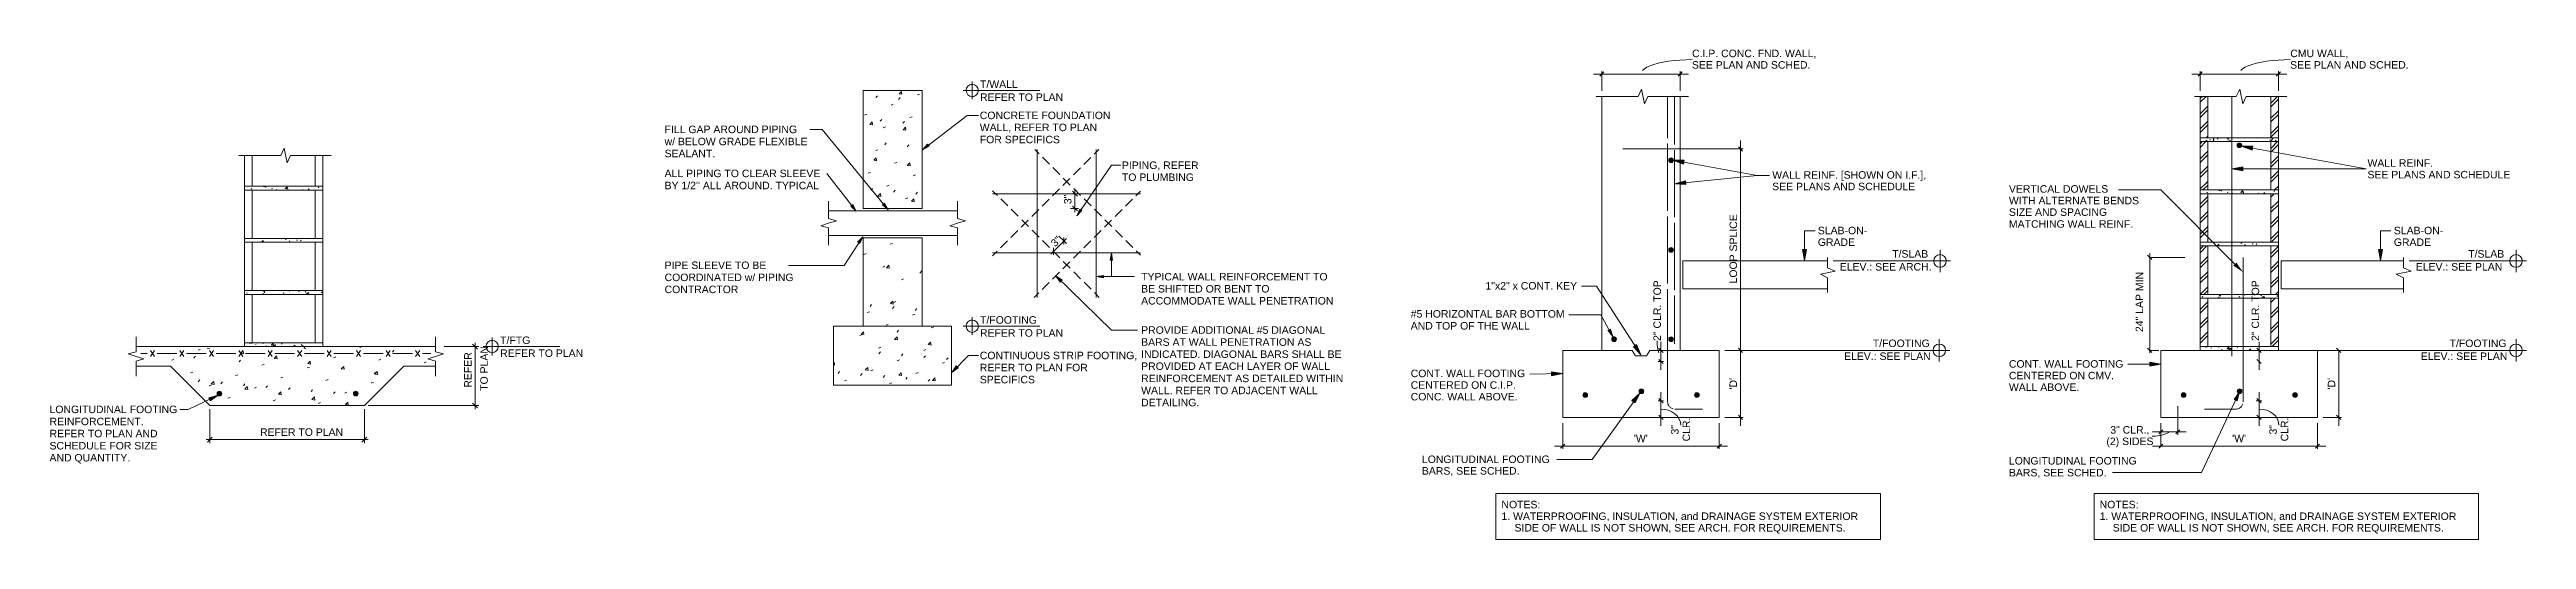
# Model space of a CAD drawing. Header units: inches. Extents: x 2 to 104, y 0 to 81.
# Drawn here: x 64.24 to 96.82, y 0 to 6.44 of the extents above; entities that cross this region are included whole.
import ezdxf

# ---------------------------------------------------------------- set-up
doc = ezdxf.new("R2010")
doc.units = ezdxf.units.IN
doc.header["$MEASUREMENT"] = 0
doc.linetypes.add('Dash 1_8_', pattern=[0.25, 0.125, -0.125])
doc.layers.add('A-DETL', color=7, linetype='Continuous', lineweight=18, true_color=0x00a600)
for name, color, linetype, lineweight in [('A-DETL-GENF', 7, 'Continuous', 18), ('A-DETL-THIN', 7, 'Continuous', 18), ('G-ANNO-TEXT', 7, 'Continuous', 9)]:
    doc.layers.add(name, color=color, linetype=linetype, lineweight=lineweight)
doc.styles.add('Arial', font='Arial.ttf', dxfattribs={"height": 0.098425})
pattern_1 = [(50, (65.3647, 0.04906), (0.286846, -0.025301), [0.03, -0.33]), (355, (65.3647, 0.04906), (-0.055977, 0.301024), [0.024, -0.264]), (100.451, (65.3887, 0.04706), (0.231849, 0.275629), [0.025, -0.28]), (46.184, (65.3647, 0.12906), (0.427136, -0.066141), [0.045, -0.495]), (96.636, (65.4007, 0.12306), (0.37346, 0.38977), [0.038, -0.421]), (351.184, (65.3647, 0.12906), (0.37408, 0.389267), [0.036, -0.396]), (21, (65.4047, 0.10906), (0.238616, -0.161194), [0.03, -0.33]), (326, (65.4047, 0.10906), (0.09698, 0.29042), [0.024, -0.264]), (71.451, (65.4247, 0.09606), (0.336407, 0.128668), [0.025, -0.28]), (37.5, (65.36469, 0.04906), (0.0047326, 0.1334601), [0.013, -0.248, 0.013, -0.255, -0.265]), (37.5, (65.36469, 0.04906), (0.0047326, 0.1334601), [-0.529, 0.013, -0.252]), (7.5, (65.36469, 0.04906), (0.1052654, 0.1580924), [0.013, -0.14, 0.013, -0.242, -0.101]), (7.5, (65.36469, 0.04906), (0.1052654, 0.1580924), [-0.408, 0.013, -0.088]), (327.5, (65.27569, 0.04906), (0.2135185, -0.0091575), [0.013, -0.087, 0.013, -0.299, -0.414]), (327.5, (65.27569, 0.04906), (0.2135185, -0.0091575), [-0.412, 0.013, -0.401]), (317.5, (65.23569, 0.04906), (0.2332406, 0.03991), [0.013, -0.117, 0.013, -0.194, -0.294]), (317.5, (65.23569, 0.04906), (0.2332406, 0.03991), [-0.337, 0.013, -0.281])]
pattern_2 = [(45, (91.08267, 0), (-0.098995, 0.098995), []), (45, (91.08267, 0.15), (-0.098995, 0.098995), [])]
pattern_3 = [(50, (91.08267, 0), (0.286846, -0.025301), [0.03, -0.33]), (355, (91.08267, 0), (-0.055977, 0.301024), [0.024, -0.264]), (100.451, (91.10667, -0.002), (0.231849, 0.275629), [0.025, -0.28]), (46.184, (91.08267, 0.08), (0.427136, -0.066141), [0.045, -0.495]), (96.636, (91.11867, 0.074), (0.37346, 0.38977), [0.038, -0.421]), (351.184, (91.08267, 0.08), (0.37408, 0.389267), [0.036, -0.396]), (21, (91.12267, 0.06), (0.238616, -0.161194), [0.03, -0.33]), (326, (91.12267, 0.06), (0.096981, 0.29042), [0.024, -0.264]), (71.451, (91.14267, 0.047), (0.336407, 0.128668), [0.025, -0.28]), (37.5, (91.08267, 0), (0.0047326, 0.1334601), [0.013, -0.248, 0.013, -0.255, -0.265]), (37.5, (91.08267, 0), (0.0047326, 0.1334601), [-0.529, 0.013, -0.252]), (7.5, (91.08267, 0), (0.1052654, 0.1580924), [0.013, -0.14, 0.013, -0.242, -0.101]), (7.5, (91.08267, 0), (0.1052654, 0.1580924), [-0.408, 0.013, -0.088]), (327.5, (90.99367, 0), (0.2135185, -0.0091575), [0.013, -0.087, 0.013, -0.299, -0.414]), (327.5, (90.99367, 0), (0.2135185, -0.0091575), [-0.412, 0.013, -0.401]), (317.5, (90.95367, 0), (0.2332406, 0.03991), [0.013, -0.117, 0.013, -0.194, -0.294]), (317.5, (90.95367, 0), (0.2332406, 0.03991), [-0.337, 0.013, -0.281])]

msp = doc.modelspace()

# ---------------------------------------------------------------- texts
at = {"layer": 'G-ANNO-TEXT', "attachment_point": 1, "style": 'Arial'}
for s, insert, char_height, width in [('SEE PLAN AND SCHED.', (85.841, 6.29), 0.09843, 1.88428), ('C.I.P. CONC. FND. WALL,', (85.843, 6.441), 0.09843, 1.99159), ('SEE PLAN AND SCHED.', (93.708, 6.29), 0.09843, 1.88428), ('CMU WALL,', (93.71, 6.441), 0.0984, 0.92794), ('T/WALL', (76.479, 6.036), 0.0984, 0.60916), ('REFER TO PLAN', (76.479, 5.866), 0.09843, 1.32247), ('CONCRETE FOUNDATION', (76.476, 5.626), 0.09843, 2.08312), ('w/ BELOW GRADE FLEXIBLE', (72.331, 5.283), 0.09843, 2.27566), ('FILL GAP AROUND PIPING', (72.331, 5.442), 0.09843, 2.10838), ('WALL, REFER TO PLAN', (76.476, 5.468), 0.09843, 1.87481), ('FOR SPECIFICS', (76.476, 5.309), 0.09843, 1.27513), ('SEALANT.', (72.331, 5.125), 0.0984, 0.80484), ('PIPING, REFER', (78.345, 4.971), 0.09843, 1.22147), ('WALL REINF. ', (94.725, 5), 0.09843, 1.09838), ('ALL PIPING TO CLEAR SLEEVE', (72.331, 4.863), 0.09843, 2.47766), ("BY 1/2'' ALL AROUND. TYPICAL", (72.331, 4.704), 0.09843, 2.45872), ('TO PLUMBING', (78.345, 4.813), 0.09843, 1.14572), ('WALL REINF. [SHOWN ON I.F.],', (86.897, 4.843), 0.09843, 2.47134), ('SEE PLANS AND SCHEDULE', (86.897, 4.691), 0.09843, 2.26934), ('VERTICAL DOWELS', (90.01, 4.659), 0.09843, 1.58759), ('SEE PLANS AND SCHEDULE', (94.725, 4.847), 0.09843, 2.26934), ('WITH ALTERNATE BENDS', (90.01, 4.506), 0.09843, 2.08312), ('SIZE AND SPACING ', (90.01, 4.354), 0.09843, 1.60969), ('SLAB-ON-', (87.497, 4.112), 0.0984, 0.78591), ('GRADE', (87.497, 3.959), 0.0984, 0.59022), ('MATCHING WALL REINF.', (90.01, 4.198), 0.09843, 1.98528), ('SLAB-ON-', (95.072, 4.112), 0.0984, 0.78591), ('GRADE', (95.072, 3.959), 0.0984, 0.59022), ('PIPE SLEEVE TO BE', (72.331, 3.655), 0.09843, 1.61916), ('ELEV.: SEE ARCH.', (87.785, 3.635), 0.09843, 1.46134), ('T/SLAB', (88.475, 3.805), 0.0984, 0.57444), ('ELEV.: SEE PLAN', (95.36, 3.635), 0.09843, 1.37613), ('T/SLAB', (96.05, 3.805), 0.0984, 0.57444), ('COORDINATED w/ PIPING', (72.331, 3.496), 0.09843, 2.05472), ('CONTRACTOR', (72.331, 3.338), 0.0984, 1.17728), ('TYPICAL WALL REINFORCEMENT TO', (78.598, 3.505), 0.09843, 2.97634), ('BE SHIFTED OR BENT TO', (78.598, 3.346), 0.09843, 2.05156), ('1"x2" x CONT. KEY', (83.126, 3.385), 0.09843, 1.46134), ('T/FOOTING', (76.479, 2.936), 0.0984, 0.91216), ('ACCOMMODATE WALL PENETRATION', (78.598, 3.188), 0.09843, 3.06472), ('#5 HORIZONTAL BAR BOTTOM ', (82.143, 3.016), 0.09843, 2.45241), ('T/FTG', (70.168, 2.669), 0.0984, 0.48606), ('REFER TO PLAN', (76.479, 2.765), 0.09843, 1.32247), ('PROVIDE ADDITIONAL #5 DIAGONAL', (78.598, 2.803), 0.09843, 2.93216), ('BARS AT WALL PENETRATION AS', (78.598, 2.645), 0.09843, 2.72069), ('AND TOP OF THE WALL', (82.143, 2.859), 0.09843, 1.90637), ('T/FOOTING', (88.22, 2.629), 0.0984, 0.91216), ('T/FOOTING', (95.805, 2.629), 0.0984, 0.91216), ('REFER TO PLAN', (70.168, 2.499), 0.09843, 1.32247), ('CONTINUOUS STRIP FOOTING,', (76.476, 2.469), 0.09843, 2.51553), ('REFER TO PLAN FOR', (76.476, 2.31), 0.09843, 1.72016), ('PROVIDED AT EACH LAYER OF WALL', (78.598, 2.328), 0.09843, 3.01106), ('INDICATED. DIAGONAL BARS SHALL BE', (78.598, 2.486), 0.09843, 3.19097), ('ELEV.: SEE PLAN', (87.842, 2.459), 0.09843, 1.37613), ('CONT. WALL FOOTING', (90.01, 2.358), 0.09843, 1.83378), ('ELEV.: SEE PLAN', (95.426, 2.459), 0.09843, 1.37613), ('SPECIFICS', (76.476, 2.152), 0.0984, 0.87744), ('WALL. REFER TO ADJACENT WALL', (78.598, 2.009), 0.09843, 2.828), ('REINFORCEMENT AS DETAILED WITHIN', (78.598, 2.167), 0.09843, 3.22884), ('CONT. WALL FOOTING', (82.143, 2.233), 0.09843, 1.83378), ('CENTERED ON C.I.P.', (82.143, 2.08), 0.09843, 1.67912), ('WALL ABOVE.', (90.01, 2.052), 0.09843, 1.12363), ('CENTERED ON CMV.', (90.01, 2.205), 0.09843, 1.67281), ('LONGITUDINAL FOOTING', (64.242, 1.76), 0.09843, 2.03894), ('DETAILING.', (78.598, 1.85), 0.0984, 0.92794), ('CONC. WALL ABOVE.', (82.143, 1.927), 0.09843, 1.70753), ('REINFORCEMENT.', (64.242, 1.601), 0.09843, 1.49606), ('REFER TO PLAN AND', (64.242, 1.442), 0.09843, 1.72016), ('REFER TO PLAN', (67.011, 1.461), 0.09843, 1.32247), ("'W'", (85.078, 1.377), 0.0984, 0.22725), ('(2) SIDES', (91.292, 1.34), 0.0984, 0.75119), ('3" CLR.,', (91.343, 1.491), 0.0984, 0.62494), ("'W'", (92.946, 1.377), 0.0984, 0.22725), ('AND QUANTITY.', (64.242, 1.124), 0.09843, 1.29091), ('SCHEDULE FOR SIZE', (64.242, 1.282), 0.09843, 1.717), ('LONGITUDINAL FOOTING', (82.29, 1.104), 0.09843, 2.03894), ('LONGITUDINAL FOOTING ', (90.01, 1.084), 0.09843, 2.08628), ('BARS, SEE SCHED.', (82.29, 0.951), 0.09843, 1.55288), ('BARS, SEE SCHED.', (90.01, 0.928), 0.09843, 1.55288), ('NOTES:', (83.336, 0.508), 0.0984, 0.62178), ('1. WATERPROOFING, INSULATION, and DRAINAGE SYSTEM EXTERIOR', (83.336, 0.355), 0.09843, 5.68756), ('1. WATERPROOFING, INSULATION, and DRAINAGE SYSTEM EXTERIOR', (91.203, 0.355), 0.09843, 5.68756), ('NOTES:', (91.203, 0.508), 0.0984, 0.62178), ('SIDE OF WALL IS NOT SHOWN, SEE ARCH. FOR REQUIREMENTS.', (83.508, 0.203), 0.09843, 5.28987), ('SIDE OF WALL IS NOT SHOWN, SEE ARCH. FOR REQUIREMENTS.', (91.375, 0.203), 0.09843, 5.28987)]:
    msp.add_mtext(s, dxfattribs=dict(at, insert=insert, char_height=char_height, width=width))
for s, insert, char_height, width, rotation in [('3"', (77.583, 4.409), 0.0984, 0.1515, 90), ('LOOP SPLICE', (86.335, 3.367), 0.09843, 1.09838, 89.9027), ('3"', (77.399, 3.911), 0.0984, 0.1515, 44.8999), ('2" CLR. TOP', (85.334, 2.611), 0.09843, 0.96897, 89.9027), ('24" LAP MIN', (91.676, 2.728), 0.09843, 0.95319, 89.9027), ('2" CLR. TOP', (93.201, 2.611), 0.09843, 0.96897, 89.9027), ('REFER', (69.695, 1.997), 0.0984, 0.56181, 90), ('TO PLAN', (69.907, 1.955), 0.0984, 0.71331, 89.9024), ("'D'", (86.335, 1.972), 0.0984, 0.18306, 89.9027), ("'D'", (94.203, 1.972), 0.0984, 0.18306, 89.9027), ('3"', (85.567, 1.38), 0.0984, 0.1515, 89.9027), ('CLR.', (85.718, 1.29), 0.0984, 0.37875, 89.9027), ('3"', (93.434, 1.38), 0.0984, 0.1515, 89.9027), ('CLR.', (93.585, 1.29), 0.0984, 0.37875, 89.9027)]:
    msp.add_mtext(s, dxfattribs=dict(at, insert=insert, char_height=char_height, width=width, rotation=rotation))

# ---------------------------------------------------------------- hatches: boundary and pattern name
at = {"layer": 'A-DETL-GENF'}
h = msp.add_hatch(dxfattribs=at)
h.set_pattern_fill('FP_1', color=256, style=0, pattern_type=2)
h.set_pattern_definition(pattern_2)
h.paths.add_polyline_path([(92.524, 2.537), (92.624, 2.537), (92.624, 3.173), (92.524, 3.173)], flags=0)
h.paths.add_polyline_path([(92.624, 3.223), (92.624, 3.86), (92.524, 3.86), (92.524, 3.223)], flags=0)
h.paths.add_polyline_path([(92.524, 3.91), (92.624, 3.91), (92.624, 4.546), (92.524, 4.546)], flags=0)
h.paths.add_polyline_path([(92.624, 4.596), (92.624, 5.232), (92.524, 5.232), (92.524, 4.596)], flags=0)
h.paths.add_polyline_path([(92.524, 5.282), (92.624, 5.282), (92.624, 5.827), (92.524, 5.827)], flags=0)
h = msp.add_hatch(dxfattribs=at)
h.set_pattern_fill('FP_1', color=256, style=0, pattern_type=2)
h.set_pattern_definition(pattern_2)
h.paths.add_polyline_path([(93.453, 2.537), (93.553, 2.537), (93.553, 3.173), (93.453, 3.173)], flags=0)
h.paths.add_polyline_path([(93.553, 3.223), (93.553, 3.86), (93.453, 3.86), (93.453, 3.223)], flags=0)
h.paths.add_polyline_path([(93.453, 3.91), (93.553, 3.91), (93.553, 4.546), (93.453, 4.546)], flags=0)
h.paths.add_polyline_path([(93.553, 4.596), (93.553, 5.232), (93.453, 5.232), (93.453, 4.596)], flags=0)
h.paths.add_polyline_path([(93.453, 5.282), (93.553, 5.282), (93.553, 5.827), (93.453, 5.827)], flags=0)
at = {"layer": 'A-DETL-GENF', "true_color": 0x808080}
h = msp.add_hatch(dxfattribs=at)
h.set_pattern_fill('FP_2', color=8, style=0, pattern_type=2)
h.set_pattern_definition(pattern_3)
h.paths.add_polyline_path([(93.553, 5.232), (93.553, 5.282), (92.524, 5.282), (92.524, 5.232), (93.373, 5.232)], flags=0)
at = {"layer": 'A-DETL-GENF'}
for points in [[(93.041, 5.154), (93.049, 5.155), (93.057, 5.158), (93.063, 5.163), (93.068, 5.169), (93.071, 5.177), (93.072, 5.185), (93.071, 5.193), (93.068, 5.201), (93.063, 5.207), (93.057, 5.212), (93.049, 5.215), (93.041, 5.216), (93.033, 5.215), (93.026, 5.212), (93.019, 5.207), (93.014, 5.201), (93.011, 5.193), (93.01, 5.185), (93.011, 5.177), (93.014, 5.169), (93.019, 5.163), (93.026, 5.158), (93.033, 5.155)], [(75.721, 5.124), (75.809, 5.171), (75.788, 5.197)], [(85.568, 4.956), (85.576, 4.957), (85.584, 4.96), (85.59, 4.965), (85.595, 4.971), (85.598, 4.979), (85.599, 4.985), (85.591, 4.988), (85.599, 4.988), (85.598, 4.995), (85.595, 5.002), (85.59, 5.009), (85.584, 5.014), (85.576, 5.017), (85.568, 5.018), (85.56, 5.017), (85.553, 5.014), (85.546, 5.009), (85.541, 5.002), (85.538, 4.995), (85.537, 4.987), (85.538, 4.979), (85.541, 4.971), (85.546, 4.965), (85.553, 4.96), (85.56, 4.957)], [(85.729, 4.937), (85.739, 4.988), (85.59, 4.988), (85.652, 4.965)], [(93.088, 4.849), (93.087, 4.901), (92.941, 4.876)], [(93.208, 5.121), (93.218, 5.172), (93.07, 5.171), (93.093, 5.163)], [(85.762, 4.666), (85.757, 4.717), (85.613, 4.678), (85.652, 4.675)], [(74.852, 4.318), (74.806, 4.404), (74.78, 4.383)], [(75.269, 4.337), (75.221, 4.423), (75.195, 4.4)], [(77.751, 4.255), (77.82, 4.326), (77.791, 4.345)], [(74.899, 3.89), (74.937, 3.981), (74.869, 3.909)], [(78.189, 3.675), (78.223, 3.675), (78.206, 3.771)], [(85.568, 3.777), (85.576, 3.778), (85.584, 3.782), (85.59, 3.786), (85.595, 3.793), (85.598, 3.8), (85.599, 3.808), (85.598, 3.816), (85.595, 3.824), (85.59, 3.83), (85.584, 3.835), (85.576, 3.838), (85.568, 3.839), (85.56, 3.838), (85.553, 3.835), (85.546, 3.83), (85.541, 3.824), (85.538, 3.816), (85.537, 3.808), (85.538, 3.8), (85.541, 3.793), (85.546, 3.786), (85.553, 3.782), (85.56, 3.778)], [(87.322, 3.667), (87.348, 3.814), (87.295, 3.814)], [(93.091, 3.513), (93.005, 3.634), (92.967, 3.598)], [(94.897, 3.667), (94.923, 3.814), (94.87, 3.814)], [(77.534, 3.385), (77.558, 3.411), (77.477, 3.466)], [(78.104, 3.439), (78.104, 3.473), (78.008, 3.456)], [(84.82, 2.632), (84.773, 2.773), (84.728, 2.75), (84.754, 2.716)], [(84.818, 2.602), (84.826, 2.603), (84.834, 2.606), (84.84, 2.611), (84.845, 2.618), (84.848, 2.625), (84.849, 2.633), (84.848, 2.641), (84.845, 2.649), (84.84, 2.655), (84.834, 2.66), (84.826, 2.663), (84.818, 2.664), (84.81, 2.663), (84.819, 2.633), (84.8, 2.658), (84.796, 2.655), (84.791, 2.649), (84.788, 2.641), (84.787, 2.632), (84.788, 2.625), (84.791, 2.618), (84.796, 2.611), (84.803, 2.606), (84.81, 2.603)], [(85.568, 2.602), (85.576, 2.603), (85.584, 2.606), (85.59, 2.611), (85.595, 2.618), (85.598, 2.625), (85.599, 2.633), (85.598, 2.641), (85.595, 2.649), (85.59, 2.655), (85.584, 2.66), (85.576, 2.663), (85.568, 2.664), (85.56, 2.663), (85.553, 2.66), (85.546, 2.655), (85.541, 2.649), (85.538, 2.641), (85.537, 2.633), (85.538, 2.625), (85.541, 2.618), (85.546, 2.611), (85.553, 2.606), (85.56, 2.603)], [(76.112, 2.201), (76.191, 2.258), (76.167, 2.282)], [(85.171, 2.426), (85.114, 2.564), (85.071, 2.534), (85.148, 2.451)], [(91.862, 2.279), (92.009, 2.306), (91.862, 2.33)], [(83.995, 2.154), (84.142, 2.181), (83.995, 2.205)], [(85.177, 1.919), (85.185, 1.92), (85.192, 1.923), (85.199, 1.928), (85.204, 1.934), (85.207, 1.942), (85.208, 1.95), (85.207, 1.958), (85.204, 1.965), (85.199, 1.972), (85.192, 1.977), (85.185, 1.98), (85.177, 1.981), (85.169, 1.98), (85.161, 1.977), (85.155, 1.972), (85.15, 1.965), (85.147, 1.958), (85.146, 1.95), (85.147, 1.942), (85.15, 1.934), (85.156, 1.927), (85.159, 1.93), (85.157, 1.926), (85.161, 1.923), (85.169, 1.92)], [(93.044, 1.919), (93.052, 1.92), (93.059, 1.923), (93.066, 1.928), (93.071, 1.934), (93.074, 1.942), (93.075, 1.95), (93.074, 1.958), (93.071, 1.965), (93.066, 1.972), (93.059, 1.977), (93.052, 1.98), (93.044, 1.981), (93.036, 1.98), (93.028, 1.977), (93.022, 1.972), (93.017, 1.965), (93.014, 1.958), (93.013, 1.95), (93.014, 1.942), (93.017, 1.934), (93.022, 1.928), (93.028, 1.923), (93.036, 1.92)], [(66.356, 1.823), (66.462, 1.898), (66.337, 1.864)], [(66.477, 1.888), (66.485, 1.889), (66.493, 1.892), (66.499, 1.897), (66.504, 1.903), (66.507, 1.911), (66.508, 1.919), (66.507, 1.927), (66.504, 1.934), (66.499, 1.941), (66.493, 1.946), (66.485, 1.949), (66.477, 1.95), (66.469, 1.949), (66.462, 1.946), (66.455, 1.941), (66.451, 1.934), (66.447, 1.927), (66.446, 1.919), (66.447, 1.911), (66.451, 1.903), (66.456, 1.897), (66.462, 1.898), (66.458, 1.895), (66.462, 1.892), (66.469, 1.889)], [(68.27, 1.888), (68.278, 1.889), (68.286, 1.892), (68.292, 1.897), (68.297, 1.903), (68.3, 1.911), (68.301, 1.919), (68.3, 1.927), (68.297, 1.934), (68.292, 1.941), (68.286, 1.946), (68.278, 1.949), (68.27, 1.95), (68.262, 1.949), (68.255, 1.946), (68.248, 1.941), (68.243, 1.934), (68.24, 1.927), (68.239, 1.919), (68.24, 1.911), (68.243, 1.903), (68.248, 1.897), (68.255, 1.892), (68.262, 1.889)], [(84.438, 1.868), (84.446, 1.869), (84.454, 1.872), (84.46, 1.877), (84.465, 1.883), (84.468, 1.891), (84.469, 1.899), (84.468, 1.907), (84.465, 1.915), (84.46, 1.921), (84.454, 1.926), (84.446, 1.929), (84.438, 1.93), (84.43, 1.929), (84.423, 1.926), (84.416, 1.921), (84.411, 1.915), (84.408, 1.907), (84.407, 1.899), (84.408, 1.891), (84.411, 1.883), (84.416, 1.877), (84.423, 1.872), (84.43, 1.869)], [(85.094, 1.795), (85.159, 1.93), (85.051, 1.827)], [(85.906, 1.868), (85.914, 1.869), (85.922, 1.872), (85.928, 1.877), (85.933, 1.883), (85.936, 1.891), (85.937, 1.899), (85.936, 1.907), (85.933, 1.915), (85.928, 1.921), (85.922, 1.926), (85.914, 1.929), (85.906, 1.93), (85.898, 1.929), (85.891, 1.926), (85.884, 1.921), (85.879, 1.915), (85.876, 1.907), (85.875, 1.899), (85.876, 1.891), (85.879, 1.883), (85.884, 1.877), (85.891, 1.872), (85.898, 1.869)], [(92.306, 1.868), (92.314, 1.869), (92.321, 1.872), (92.328, 1.877), (92.332, 1.883), (92.336, 1.891), (92.337, 1.899), (92.336, 1.907), (92.332, 1.915), (92.328, 1.921), (92.321, 1.926), (92.314, 1.929), (92.306, 1.93), (92.298, 1.929), (92.29, 1.926), (92.284, 1.921), (92.279, 1.915), (92.276, 1.907), (92.275, 1.899), (92.276, 1.891), (92.279, 1.883), (92.284, 1.877), (92.29, 1.872), (92.298, 1.869)], [(93.773, 1.868), (93.781, 1.869), (93.789, 1.872), (93.795, 1.877), (93.8, 1.883), (93.803, 1.891), (93.804, 1.899), (93.803, 1.907), (93.8, 1.915), (93.795, 1.921), (93.789, 1.926), (93.781, 1.929), (93.773, 1.93), (93.765, 1.929), (93.758, 1.926), (93.751, 1.921), (93.747, 1.915), (93.743, 1.907), (93.742, 1.899), (93.743, 1.891), (93.747, 1.883), (93.751, 1.877), (93.758, 1.872), (93.765, 1.869)]]:
    msp.add_hatch(color=256, dxfattribs=at).paths.add_polyline_path(points, flags=0)
at = {"layer": 'A-DETL-GENF', "true_color": 0x808080}
h = msp.add_hatch(dxfattribs=at)
h.set_pattern_fill('FP_2', color=8, style=0, pattern_type=2)
h.set_pattern_definition(pattern_1)
h.paths.add_polyline_path([(67.835, 4.595), (67.835, 4.645), (66.806, 4.645), (66.806, 4.595), (67.655, 4.595)], flags=0)
h = msp.add_hatch(dxfattribs=at)
h.set_pattern_fill('FP_2', color=8, style=0, pattern_type=2)
h.set_pattern_definition(pattern_3)
h.paths.add_polyline_path([(93.553, 4.546), (93.553, 4.596), (92.524, 4.596), (92.524, 4.546), (93.373, 4.546)], flags=0)
h = msp.add_hatch(dxfattribs=at)
h.set_pattern_fill('FP_2', color=8, style=0, pattern_type=2)
h.set_pattern_definition(pattern_1)
h.paths.add_polyline_path([(67.835, 3.909), (67.835, 3.959), (66.806, 3.959), (66.806, 3.909), (67.655, 3.909)], flags=0)
h = msp.add_hatch(dxfattribs=at)
h.set_pattern_fill('FP_2', color=8, style=0, pattern_type=2)
h.set_pattern_definition(pattern_3)
h.paths.add_polyline_path([(93.553, 3.86), (93.553, 3.91), (92.524, 3.91), (92.524, 3.86), (93.373, 3.86)], flags=0)
h = msp.add_hatch(dxfattribs=at)
h.set_pattern_fill('FP_2', color=8, style=0, pattern_type=2)
h.set_pattern_definition(pattern_1)
h.paths.add_polyline_path([(67.835, 3.222), (67.835, 3.272), (66.806, 3.272), (66.806, 3.222), (67.655, 3.222)], flags=0)
h = msp.add_hatch(dxfattribs=at)
h.set_pattern_fill('FP_2', color=8, style=0, pattern_type=2)
h.set_pattern_definition(pattern_3)
h.paths.add_polyline_path([(93.553, 3.173), (93.553, 3.223), (92.524, 3.223), (92.524, 3.173), (93.373, 3.173)], flags=0)
h = msp.add_hatch(dxfattribs=at)
h.set_pattern_fill('FP_2', color=8, style=0, pattern_type=2)
h.set_pattern_definition(pattern_1)
h.paths.add_polyline_path([(67.835, 2.536), (67.835, 2.586), (66.806, 2.586), (66.806, 2.536), (67.655, 2.536)], flags=0)
h = msp.add_hatch(dxfattribs=at)
h.set_pattern_fill('FP_2', color=8, style=0, pattern_type=2)
h.set_pattern_definition(pattern_3)
h.paths.add_polyline_path([(93.553, 2.487), (93.553, 2.537), (92.524, 2.537), (92.524, 2.487), (93.373, 2.487)], flags=0)
at = {"layer": 'G-ANNO-TEXT'}
msp.add_hatch(color=256, dxfattribs=at).paths.add_polyline_path([(93.041, 1.94), (92.972, 1.842), (93.01, 1.824)], flags=0)

# ---------------------------------------------------------------- linework, layer by layer
at = {"layer": 'A-DETL', "color": 7}
for p, q in [((85.216, 6.187), (85.249, 6.209)), ((85.249, 6.209), (85.29, 6.228)), ((85.29, 6.228), (85.341, 6.246)), ((85.341, 6.246), (85.398, 6.262)), ((85.398, 6.262), (85.463, 6.278)), ((85.463, 6.278), (85.531, 6.289)), ((85.531, 6.289), (85.606, 6.297)), ((85.606, 6.297), (85.682, 6.305)), ((85.682, 6.305), (85.762, 6.309)), ((85.762, 6.309), (85.843, 6.311)), ((93.083, 6.187), (93.116, 6.209)), ((93.116, 6.209), (93.157, 6.228)), ((93.157, 6.228), (93.208, 6.246)), ((93.208, 6.246), (93.265, 6.262)), ((93.265, 6.262), (93.33, 6.278)), ((93.33, 6.278), (93.398, 6.289)), ((93.398, 6.289), (93.473, 6.297)), ((93.473, 6.297), (93.549, 6.305)), ((93.549, 6.305), (93.63, 6.309)), ((93.63, 6.309), (93.71, 6.311)), ((75.717, 5.903), (74.942, 5.903)), ((74.942, 5.903), (74.942, 4.354)), ((75.414, 5.86), (75.445, 5.893)), ((75.445, 5.893), (75.45, 5.855)), ((75.717, 4.354), (75.717, 5.903)), ((76.605, 5.903), (76.258, 5.903)), ((76.376, 5.903), (76.295, 5.903)), ((76.376, 6.022), (76.376, 5.788)), ((76.376, 5.984), (76.376, 5.903)), ((76.376, 5.824), (76.376, 5.903)), ((76.376, 5.903), (76.455, 5.903)), ((77.267, 5.903), (76.605, 5.903)), ((84.547, 6.121), (85.798, 6.121)), ((84.657, 6.121), (84.63, 6.093)), ((84.657, 6.121), (84.657, 6.158)), ((84.684, 6.148), (84.657, 6.121)), ((84.657, 5.901), (84.657, 6.121)), ((85.133, 5.827), (85.178, 5.923)), ((85.178, 5.923), (85.219, 5.73)), ((85.192, 6.166), (85.216, 6.187)), ((85.686, 6.121), (85.659, 6.093)), ((85.686, 6.121), (85.686, 6.158)), ((85.713, 6.148), (85.686, 6.121)), ((85.686, 5.901), (85.686, 6.121)), ((92.415, 6.121), (93.665, 6.121)), ((92.524, 6.121), (92.497, 6.093)), ((92.524, 6.121), (92.524, 6.158)), ((92.552, 6.148), (92.524, 6.121)), ((92.524, 5.901), (92.524, 6.121)), ((93, 5.827), (93.045, 5.923)), ((93.045, 5.923), (93.087, 5.73)), ((93.059, 6.166), (93.083, 6.187)), ((93.553, 6.121), (93.526, 6.093)), ((93.553, 6.121), (93.553, 6.158)), ((93.581, 6.148), (93.553, 6.121)), ((93.553, 5.901), (93.553, 6.121)), ((74.961, 5.581), (74.99, 5.591)), ((75.111, 5.812), (75.131, 5.836)), ((75.309, 5.713), (75.338, 5.725)), ((75.407, 5.786), (75.428, 5.81)), ((75.45, 5.855), (75.414, 5.86)), ((75.555, 5.548), (75.585, 5.558)), ((75.655, 5.848), (75.684, 5.858)), ((75.721, 5.124), (76.312, 5.577)), ((76.312, 5.577), (76.458, 5.577)), ((84.94, 5.827), (84.584, 5.827)), ((84.657, 5.827), (84.657, 2.487)), ((85.133, 5.827), (84.94, 5.827)), ((85.219, 5.73), (85.262, 5.827)), ((85.262, 5.827), (85.798, 5.827)), ((85.521, 5.278), (85.521, 5.827)), ((85.613, 5.194), (85.613, 5.827)), ((85.686, 2.487), (85.686, 5.827)), ((92.807, 5.827), (92.451, 5.827)), ((92.524, 5.827), (92.524, 2.487)), ((92.624, 5.282), (92.624, 5.827)), ((93, 5.827), (92.807, 5.827)), ((92.941, 2.409), (92.941, 5.827)), ((93.087, 5.73), (93.13, 5.827)), ((93.13, 5.827), (93.665, 5.827)), ((93.453, 5.282), (93.453, 5.827)), ((93.553, 2.487), (93.553, 5.827)), ((74.309, 5.391), (74.24, 5.391)), ((74.404, 5.391), (74.309, 5.391)), ((75.269, 4.336), (74.404, 5.391)), ((75.028, 5.457), (75.059, 5.491)), ((75.064, 5.451), (75.028, 5.457)), ((75.059, 5.491), (75.064, 5.451)), ((75.168, 5.5), (75.188, 5.524)), ((75.207, 5.414), (75.236, 5.426)), ((75.226, 5.189), (75.245, 5.214)), ((75.464, 5.474), (75.485, 5.498)), ((75.467, 5.389), (75.5, 5.422)), ((75.505, 5.383), (75.467, 5.389)), ((75.5, 5.422), (75.505, 5.383)), ((86.48, 5.245), (86.48, 2.487)), ((92.624, 4.596), (92.624, 5.232)), ((93.453, 4.596), (93.453, 5.232)), ((67.089, 5.049), (66.733, 5.049)), ((66.906, 4.645), (66.906, 5.049)), ((67.282, 5.049), (67.089, 5.049)), ((67.282, 5.049), (67.327, 5.146)), ((67.327, 5.146), (67.369, 4.953)), ((67.369, 4.953), (67.412, 5.049)), ((67.369, 4.953), (67.412, 5.049)), ((67.412, 5.049), (67.947, 5.049)), ((67.735, 4.645), (67.735, 5.049)), ((75.081, 4.986), (75.114, 5.019)), ((75.119, 4.981), (75.081, 4.986)), ((75.107, 5.114), (75.137, 5.126)), ((75.114, 5.019), (75.119, 4.981)), ((75.354, 4.948), (75.383, 4.959)), ((75.522, 5.164), (75.542, 5.188)), ((75.522, 4.917), (75.555, 4.952)), ((75.561, 4.912), (75.522, 4.917)), ((75.555, 4.952), (75.561, 4.912)), ((75.788, 5.197), (75.721, 5.124)), ((75.721, 5.124), (75.809, 5.171)), ((75.809, 5.171), (75.788, 5.197)), ((77.255, 5.072), (77.199, 5.127)), ((77.232, 5.127), (77.232, 3.183)), ((77.391, 4.935), (77.3, 5.026)), ((77.529, 4.798), (77.437, 4.89)), ((77.708, 4.795), (77.799, 4.886)), ((77.751, 4.255), (78.206, 4.921)), ((77.844, 4.931), (77.935, 5.022)), ((77.982, 5.069), (78.04, 5.127)), ((78.008, 5.127), (78.008, 3.183)), ((78.206, 4.921), (78.33, 4.921)), ((84.933, 5.135), (86.48, 5.135)), ((85.521, 4.322), (85.521, 5.205)), ((86.697, 4.788), (85.59, 4.988)), ((85.59, 4.988), (85.729, 4.937)), ((85.739, 4.988), (85.59, 4.988)), ((85.613, 4.237), (85.613, 5.119)), ((85.729, 4.937), (85.739, 4.988)), ((86.48, 5.135), (86.452, 5.162)), ((86.507, 5.107), (86.48, 5.135)), ((86.48, 5.135), (86.517, 5.135)), ((93.087, 4.901), (92.941, 4.876)), ((94.707, 4.876), (93.069, 5.172)), ((93.069, 5.172), (93.208, 5.121)), ((93.218, 5.172), (93.069, 5.172)), ((93.088, 4.849), (93.087, 4.901)), ((93.208, 5.121), (93.218, 5.172)), ((66.906, 3.959), (66.906, 4.595)), ((67.735, 3.959), (67.735, 4.595)), ((74.852, 4.318), (74.463, 4.812)), ((75.007, 4.816), (75.037, 4.826)), ((75.043, 4.593), (75.064, 4.617)), ((75.254, 4.648), (75.283, 4.659)), ((75.34, 4.567), (75.361, 4.592)), ((75.6, 4.781), (75.629, 4.793)), ((75.636, 4.542), (75.657, 4.566)), ((76.707, 4.524), (76.644, 4.586)), ((77.434, 4.521), (77.525, 4.612)), ((77.57, 4.657), (77.661, 4.748)), ((77.665, 4.661), (77.573, 4.752)), ((77.727, 4.547), (77.694, 4.579)), ((77.802, 4.524), (77.711, 4.616)), ((77.727, 4.6), (77.727, 4.304)), ((78.53, 4.521), (78.588, 4.579)), ((85.613, 4.678), (86.697, 4.788)), ((85.757, 4.717), (85.613, 4.678)), ((85.613, 4.678), (85.762, 4.666)), ((85.762, 4.666), (85.757, 4.717)), ((86.697, 4.788), (86.86, 4.788)), ((86.86, 4.788), (86.697, 4.788)), ((92.008, 4.596), (91.451, 4.596)), ((92.008, 4.596), (92.987, 3.617)), ((92.941, 4.876), (93.088, 4.849)), ((92.941, 4.876), (94.707, 4.876)), ((74.487, 4.321), (74.487, 4.45)), ((74.487, 4.221), (74.487, 4.321)), ((76.183, 4.321), (74.487, 4.321)), ((74.78, 4.383), (74.806, 4.404)), ((74.852, 4.318), (74.78, 4.383)), ((74.806, 4.404), (74.852, 4.318)), ((74.942, 4.354), (75.717, 4.354)), ((75.137, 4.516), (75.169, 4.548)), ((75.173, 4.509), (75.137, 4.516)), ((75.169, 4.548), (75.173, 4.509)), ((75.195, 4.4), (75.221, 4.423)), ((75.269, 4.336), (75.195, 4.4)), ((75.221, 4.423), (75.269, 4.336)), ((75.5, 4.481), (75.529, 4.493)), ((75.578, 4.447), (75.61, 4.48)), ((75.614, 4.442), (75.578, 4.447)), ((75.61, 4.48), (75.614, 4.442)), ((76.183, 4.45), (76.183, 4.321)), ((76.183, 4.321), (76.183, 4.221)), ((78.588, 4.547), (76.644, 4.547)), ((76.844, 4.386), (76.753, 4.478)), ((76.981, 4.25), (76.889, 4.342)), ((77.16, 4.247), (77.251, 4.338)), ((77.296, 4.383), (77.387, 4.474)), ((77.668, 4.352), (77.727, 4.352)), ((77.727, 4.352), (77.694, 4.385)), ((77.76, 4.514), (77.727, 4.547)), ((77.727, 4.547), (77.78, 4.547)), ((77.76, 4.321), (77.727, 4.352)), ((77.727, 4.352), (77.775, 4.352)), ((77.791, 4.345), (77.751, 4.255)), ((77.751, 4.255), (77.82, 4.326)), ((77.82, 4.326), (77.791, 4.345)), ((77.939, 4.386), (77.847, 4.478)), ((78.077, 4.25), (77.985, 4.342)), ((78.256, 4.247), (78.347, 4.338)), ((78.392, 4.383), (78.483, 4.474)), ((85.521, 3.367), (85.521, 4.249)), ((92.624, 3.91), (92.624, 4.546)), ((93.453, 3.91), (93.453, 4.546)), ((74.385, 4.126), (74.487, 4.159)), ((74.487, 4.097), (74.385, 4.126)), ((74.59, 4.192), (74.487, 4.221)), ((74.487, 4.159), (74.59, 4.192)), ((74.487, 3.997), (74.487, 4.097)), ((74.487, 3.868), (74.487, 3.997)), ((74.487, 3.997), (76.183, 3.997)), ((74.937, 3.981), (74.692, 3.604)), ((74.869, 3.909), (74.937, 3.981)), ((74.899, 3.89), (74.869, 3.909)), ((74.937, 3.981), (74.899, 3.89)), ((75.717, 3.966), (74.942, 3.966)), ((74.942, 3.966), (74.942, 2.803)), ((75.717, 2.803), (75.717, 3.966)), ((76.183, 4.159), (76.081, 4.126)), ((76.081, 4.126), (76.183, 4.097)), ((76.183, 4.221), (76.286, 4.192)), ((76.286, 4.192), (76.183, 4.159)), ((76.183, 4.097), (76.183, 3.997)), ((76.183, 3.997), (76.183, 3.868)), ((76.748, 3.835), (76.839, 3.926)), ((76.886, 3.973), (76.977, 4.064)), ((77.022, 4.109), (77.113, 4.2)), ((77.117, 4.114), (77.027, 4.205)), ((77.255, 3.976), (77.163, 4.068)), ((77.391, 3.84), (77.3, 3.931)), ((77.615, 3.959), (77.41, 3.752)), ((77.517, 3.988), (77.58, 3.925)), ((77.58, 3.925), (77.58, 3.969)), ((77.58, 3.878), (77.58, 3.925)), ((77.58, 3.925), (77.615, 3.89)), ((77.844, 3.835), (77.935, 3.926)), ((77.982, 3.973), (78.073, 4.064)), ((78.118, 4.109), (78.209, 4.2)), ((78.213, 4.114), (78.121, 4.205)), ((78.351, 3.976), (78.259, 4.068)), ((78.487, 3.84), (78.396, 3.931)), ((85.613, 3.281), (85.613, 4.163)), ((87.322, 3.667), (87.322, 4.057)), ((87.322, 4.057), (87.46, 4.057)), ((94.897, 3.667), (94.897, 4.057)), ((94.897, 4.057), (95.034, 4.057)), ((66.906, 3.272), (66.906, 3.909)), ((67.735, 3.272), (67.735, 3.909)), ((74.59, 3.604), (73.959, 3.604)), ((74.692, 3.604), (74.59, 3.604)), ((74.952, 3.749), (74.981, 3.761)), ((75.199, 3.583), (75.228, 3.594)), ((75.247, 3.573), (75.278, 3.606)), ((75.278, 3.606), (75.283, 3.568)), ((75.299, 3.883), (75.328, 3.894)), ((76.644, 3.732), (76.703, 3.79)), ((78.588, 3.771), (76.644, 3.771)), ((77.529, 3.702), (77.437, 3.794)), ((77.444, 3.787), (77.444, 3.833)), ((77.444, 3.742), (77.444, 3.787)), ((77.444, 3.787), (77.479, 3.752)), ((77.57, 3.561), (77.661, 3.652)), ((77.665, 3.566), (77.573, 3.657)), ((77.708, 3.699), (77.799, 3.79)), ((78.206, 3.771), (78.189, 3.675)), ((78.189, 3.675), (78.223, 3.675)), ((78.206, 3.456), (78.206, 3.771)), ((78.223, 3.675), (78.206, 3.771)), ((78.588, 3.738), (78.533, 3.794)), ((87.626, 3.663), (85.723, 3.663)), ((85.723, 3.663), (85.723, 3.296)), ((87.348, 3.814), (87.295, 3.814)), ((87.295, 3.814), (87.322, 3.667)), ((87.322, 3.667), (87.348, 3.814)), ((87.626, 3.571), (87.626, 3.71)), ((87.699, 3.663), (88.967, 3.663)), ((88.967, 3.663), (89.241, 3.663)), ((89.022, 3.663), (89.104, 3.663)), ((89.104, 3.81), (89.104, 3.516)), ((89.104, 3.663), (89.104, 3.745)), ((89.104, 3.663), (89.104, 3.581)), ((89.186, 3.663), (89.104, 3.663)), ((91.862, 3.71), (91.834, 3.738)), ((91.862, 3.765), (91.862, 2.45)), ((91.889, 3.683), (91.862, 3.71)), ((91.862, 3.71), (92.325, 3.71)), ((92.624, 3.223), (92.624, 3.86)), ((92.967, 3.598), (93.005, 3.634)), ((93.091, 2.34), (93.091, 3.71)), ((93.453, 3.223), (93.453, 3.86)), ((95.201, 3.663), (93.591, 3.663)), ((93.591, 3.663), (93.591, 3.296)), ((94.923, 3.814), (94.87, 3.814)), ((94.87, 3.814), (94.897, 3.667)), ((94.897, 3.667), (94.923, 3.814)), ((95.201, 3.571), (95.201, 3.71)), ((95.274, 3.663), (96.542, 3.663)), ((96.542, 3.663), (96.816, 3.663)), ((96.596, 3.663), (96.679, 3.663)), ((96.679, 3.81), (96.679, 3.516)), ((96.679, 3.663), (96.679, 3.745)), ((96.679, 3.663), (96.679, 3.581)), ((96.761, 3.663), (96.679, 3.663)), ((75.283, 3.568), (75.247, 3.573)), ((75.445, 3.416), (75.474, 3.428)), ((75.688, 3.504), (75.717, 3.535)), ((77.296, 3.287), (77.387, 3.378)), ((77.434, 3.425), (77.525, 3.516)), ((77.477, 3.466), (77.534, 3.385)), ((77.558, 3.411), (77.477, 3.466)), ((77.477, 3.466), (78.206, 2.753)), ((77.534, 3.385), (77.558, 3.411)), ((77.802, 3.428), (77.711, 3.52)), ((77.939, 3.292), (77.847, 3.383)), ((78.104, 3.473), (78.008, 3.456)), ((78.008, 3.456), (78.104, 3.439)), ((78.008, 3.456), (78.511, 3.456)), ((78.104, 3.439), (78.104, 3.473)), ((78.511, 3.456), (78.206, 3.456)), ((84.588, 3.33), (84.391, 3.33)), ((85.171, 2.426), (84.588, 3.33)), ((85.521, 2.34), (85.521, 3.293)), ((85.723, 3.296), (87.626, 3.296)), ((87.53, 3.487), (87.723, 3.528)), ((87.626, 3.442), (87.53, 3.487)), ((87.723, 3.528), (87.626, 3.571)), ((87.626, 3.442), (87.626, 3.249)), ((93.591, 3.296), (95.201, 3.296)), ((95.104, 3.487), (95.298, 3.528)), ((95.201, 3.442), (95.104, 3.487)), ((95.298, 3.528), (95.201, 3.571)), ((95.201, 3.442), (95.201, 3.249)), ((66.906, 2.586), (66.906, 3.222)), ((67.735, 2.586), (67.735, 3.222)), ((74.997, 2.984), (75.026, 2.994)), ((75.033, 3.065), (75.054, 3.089)), ((75.302, 3.102), (75.333, 3.135)), ((75.338, 3.096), (75.302, 3.102)), ((75.33, 3.039), (75.35, 3.063)), ((75.333, 3.135), (75.338, 3.096)), ((75.345, 3.116), (75.374, 3.128)), ((75.592, 2.951), (75.621, 2.961)), ((75.626, 3.013), (75.647, 3.037)), ((77.192, 3.183), (77.251, 3.242)), ((78.047, 3.183), (77.985, 3.246)), ((84.642, 2.955), (84.222, 2.955)), ((84.82, 2.632), (84.642, 2.955)), ((85.613, 2.573), (85.613, 3.208)), ((92.624, 2.537), (92.624, 3.173)), ((93.453, 2.537), (93.453, 3.173)), ((65.382, 2.536), (65.382, 2.665)), ((69.32, 2.665), (69.32, 2.536)), ((70.063, 2.655), (70.063, 2.421)), ((70.063, 2.617), (70.063, 2.536)), ((76.103, 2.803), (74.554, 2.803)), ((74.554, 2.803), (74.554, 2.027)), ((74.897, 2.684), (74.933, 2.697)), ((74.914, 2.699), (74.947, 2.732)), ((74.952, 2.694), (74.914, 2.699)), ((74.942, 2.803), (75.717, 2.803)), ((74.947, 2.732), (74.952, 2.694)), ((75.243, 2.817), (75.273, 2.828)), ((75.355, 2.63), (75.388, 2.665)), ((75.393, 2.625), (75.355, 2.63)), ((75.388, 2.728), (75.407, 2.753)), ((75.388, 2.665), (75.393, 2.625)), ((75.838, 2.784), (75.867, 2.794)), ((76.103, 2.027), (76.103, 2.803)), ((76.605, 2.803), (76.258, 2.803)), ((76.376, 2.803), (76.298, 2.803)), ((76.376, 2.922), (76.376, 2.689)), ((76.376, 2.884), (76.376, 2.803)), ((76.376, 2.723), (76.376, 2.803)), ((76.376, 2.803), (76.458, 2.803)), ((77.267, 2.803), (76.605, 2.803)), ((78.206, 2.753), (78.551, 2.753)), ((85.386, 2.567), (85.384, 2.611)), ((89.094, 2.634), (89.094, 2.34)), ((96.679, 2.634), (96.679, 2.34)), ((65.382, 2.469), (65.278, 2.441)), ((65.278, 2.441), (65.382, 2.407)), ((65.382, 2.469), (65.382, 2.536)), ((69.32, 2.536), (65.382, 2.536)), ((65.382, 2.407), (65.484, 2.374)), ((65.484, 2.374), (65.382, 2.345)), ((65.382, 2.278), (65.382, 2.345)), ((65.528, 2.446), (65.444, 2.446)), ((65.621, 2.407), (65.568, 2.484)), ((65.621, 2.484), (65.568, 2.407)), ((65.658, 2.446), (65.787, 2.446)), ((65.787, 2.446), (65.916, 2.446)), ((65.849, 2.357), (65.878, 2.367)), ((66.009, 2.407), (65.956, 2.484)), ((66.009, 2.484), (65.956, 2.407)), ((66.045, 2.446), (66.175, 2.446)), ((66.142, 2.386), (66.161, 2.41)), ((66.175, 2.446), (66.304, 2.446)), ((66.195, 2.49), (66.225, 2.5)), ((66.352, 2.51), (66.314, 2.517)), ((66.397, 2.407), (66.344, 2.484)), ((66.397, 2.484), (66.344, 2.407)), ((66.433, 2.446), (66.563, 2.446)), ((66.563, 2.446), (66.692, 2.446)), ((66.783, 2.407), (66.731, 2.484)), ((66.783, 2.484), (66.731, 2.407)), ((66.735, 2.334), (66.754, 2.359)), ((66.756, 2.448), (66.788, 2.481)), ((66.793, 2.443), (66.756, 2.448)), ((66.788, 2.481), (66.793, 2.443)), ((66.806, 2.536), (67.204, 2.536)), ((66.821, 2.446), (66.949, 2.446)), ((66.949, 2.446), (67.078, 2.446)), ((67.036, 2.29), (67.066, 2.302)), ((67.171, 2.407), (67.117, 2.484)), ((67.171, 2.484), (67.117, 2.407)), ((67.197, 2.379), (67.229, 2.414)), ((67.235, 2.374), (67.197, 2.379)), ((67.207, 2.446), (67.336, 2.446)), ((67.229, 2.414), (67.235, 2.374)), ((67.336, 2.446), (67.465, 2.446)), ((67.559, 2.407), (67.505, 2.484)), ((67.559, 2.484), (67.505, 2.407)), ((67.553, 2.564), (67.583, 2.536)), ((67.708, 2.536), (67.583, 2.536)), ((67.583, 2.536), (67.61, 2.509)), ((67.595, 2.446), (67.724, 2.446)), ((67.638, 2.312), (67.671, 2.345)), ((67.676, 2.305), (67.638, 2.312)), ((67.671, 2.345), (67.676, 2.305)), ((67.724, 2.446), (67.853, 2.446)), ((67.946, 2.407), (67.893, 2.484)), ((67.946, 2.484), (67.893, 2.407)), ((67.977, 2.39), (68.006, 2.402)), ((67.983, 2.446), (68.112, 2.446)), ((68.112, 2.446), (68.241, 2.446)), ((68.334, 2.407), (68.281, 2.484)), ((68.334, 2.484), (68.281, 2.407)), ((68.325, 2.524), (68.36, 2.536)), ((68.37, 2.446), (68.5, 2.446)), ((68.5, 2.446), (68.629, 2.446)), ((68.572, 2.357), (68.601, 2.369)), ((68.722, 2.407), (68.668, 2.484)), ((68.722, 2.484), (68.668, 2.407)), ((68.753, 2.464), (68.772, 2.488)), ((68.758, 2.446), (68.887, 2.446)), ((68.887, 2.446), (69.017, 2.446)), ((69.11, 2.407), (69.056, 2.484)), ((69.11, 2.484), (69.056, 2.407)), ((69.146, 2.446), (69.258, 2.446)), ((69.167, 2.324), (69.196, 2.334)), ((69.32, 2.407), (69.217, 2.374)), ((69.217, 2.374), (69.32, 2.345)), ((69.32, 2.536), (69.32, 2.469)), ((69.32, 2.469), (69.422, 2.441)), ((69.422, 2.441), (69.32, 2.407)), ((69.32, 2.345), (69.32, 2.278)), ((69.434, 2.536), (69.839, 2.536)), ((69.806, 2.569), (69.839, 2.536)), ((69.839, 1.712), (69.839, 2.584)), ((69.839, 2.536), (69.871, 2.503)), ((69.839, 2.536), (69.887, 2.536)), ((70.292, 2.536), (69.945, 2.536)), ((70.063, 2.536), (69.982, 2.536)), ((70.063, 2.457), (70.063, 2.536)), ((70.063, 2.536), (70.145, 2.536)), ((70.954, 2.536), (70.292, 2.536)), ((74.561, 2.331), (74.564, 2.291)), ((75.143, 2.516), (75.173, 2.529)), ((75.149, 2.443), (75.169, 2.466)), ((75.39, 2.351), (75.419, 2.362)), ((75.445, 2.417), (75.466, 2.441)), ((75.738, 2.484), (75.767, 2.496)), ((75.741, 2.391), (75.762, 2.415)), ((75.796, 2.563), (75.829, 2.596)), ((75.835, 2.556), (75.796, 2.563)), ((75.829, 2.596), (75.835, 2.556)), ((75.984, 2.318), (76.014, 2.329)), ((76.038, 2.365), (76.058, 2.389)), ((76.112, 2.201), (76.327, 2.42)), ((76.167, 2.282), (76.112, 2.201)), ((76.191, 2.258), (76.167, 2.282)), ((76.327, 2.42), (76.458, 2.42)), ((84.657, 2.487), (84.142, 2.487)), ((84.142, 2.487), (84.142, 1.605)), ((84.657, 2.487), (85.055, 2.487)), ((85.055, 2.487), (85.098, 2.413)), ((85.114, 2.564), (85.071, 2.534)), ((85.071, 2.534), (85.171, 2.426)), ((85.098, 2.413), (85.245, 2.413)), ((85.171, 2.426), (85.114, 2.564)), ((85.245, 2.413), (85.288, 2.487)), ((85.288, 2.487), (85.76, 2.487)), ((85.39, 2.524), (85.386, 2.567)), ((85.396, 2.487), (85.39, 2.524)), ((85.404, 2.456), (85.396, 2.487)), ((85.433, 2.487), (85.396, 2.487)), ((85.433, 2.34), (85.396, 2.34)), ((85.404, 2.515), (85.433, 2.487)), ((85.404, 2.368), (85.433, 2.34)), ((85.433, 2.23), (85.433, 2.597)), ((85.433, 2.487), (85.461, 2.46)), ((85.559, 2.487), (85.433, 2.487)), ((85.433, 2.34), (85.461, 2.313)), ((85.467, 2.34), (85.433, 2.34)), ((85.521, 1.809), (85.521, 2.34)), ((86.201, 2.487), (85.686, 2.487)), ((86.201, 1.605), (86.201, 2.487)), ((86.48, 2.487), (86.274, 2.487)), ((86.274, 2.487), (88.959, 2.487)), ((86.48, 2.487), (86.452, 2.515)), ((86.507, 2.46), (86.48, 2.487)), ((86.517, 2.487), (86.48, 2.487)), ((86.48, 2.487), (86.48, 1.493)), ((88.959, 2.487), (89.231, 2.487)), ((89.012, 2.487), (89.094, 2.487)), ((89.094, 2.487), (89.094, 2.569)), ((89.094, 2.487), (89.094, 2.405)), ((89.177, 2.487), (89.094, 2.487)), ((92.009, 2.306), (91.572, 2.306)), ((91.862, 2.487), (91.834, 2.515)), ((91.889, 2.46), (91.862, 2.487)), ((91.98, 2.487), (91.862, 2.487)), ((91.862, 2.279), (91.862, 2.33)), ((91.862, 2.33), (92.009, 2.306)), ((92.009, 2.306), (91.862, 2.279)), ((92.524, 2.487), (92.009, 2.487)), ((92.009, 2.487), (92.009, 1.605)), ((92.524, 2.487), (92.922, 2.487)), ((92.922, 2.487), (93.628, 2.487)), ((93.091, 1.81), (93.091, 2.34)), ((93.271, 2.515), (93.301, 2.487)), ((93.271, 2.368), (93.301, 2.34)), ((93.301, 2.23), (93.301, 2.597)), ((93.426, 2.487), (93.301, 2.487)), ((93.301, 2.487), (93.328, 2.46)), ((93.301, 2.34), (93.328, 2.313)), ((94.069, 2.487), (93.553, 2.487)), ((93.859, 2.487), (96.544, 2.487)), ((94.069, 1.605), (94.069, 2.487)), ((94.347, 2.487), (94.141, 2.487)), ((94.347, 2.487), (94.32, 2.515)), ((94.374, 2.46), (94.347, 2.487)), ((94.384, 2.487), (94.347, 2.487)), ((94.347, 2.487), (94.347, 1.493)), ((96.544, 2.487), (96.816, 2.487)), ((96.596, 2.487), (96.679, 2.487)), ((96.679, 2.487), (96.679, 2.569)), ((96.679, 2.487), (96.679, 2.405)), ((96.761, 2.487), (96.679, 2.487)), ((65.382, 2.148), (65.382, 2.278)), ((65.382, 2.278), (65.833, 2.278)), ((65.833, 2.278), (66.35, 1.761)), ((66.095, 2.19), (66.125, 2.2)), ((66.199, 2.074), (66.219, 2.098)), ((66.342, 2.022), (66.371, 2.035)), ((66.369, 2.045), (66.402, 2.079)), ((66.407, 2.04), (66.369, 2.045)), ((66.402, 2.079), (66.407, 2.04)), ((66.495, 2.048), (66.516, 2.072)), ((66.69, 2.157), (66.719, 2.167)), ((66.792, 2.022), (66.812, 2.047)), ((66.811, 1.978), (66.843, 2.01)), ((66.848, 1.971), (66.811, 1.978)), ((66.843, 2.01), (66.848, 1.971)), ((66.937, 1.99), (66.966, 2.002)), ((67.088, 1.997), (67.109, 2.021)), ((67.283, 2.124), (67.312, 2.135)), ((67.385, 1.971), (67.405, 1.995)), ((67.631, 2.257), (67.66, 2.267)), ((67.681, 1.945), (67.702, 1.969)), ((67.878, 2.09), (67.907, 2.102)), ((68.079, 2.243), (68.112, 2.276)), ((68.117, 2.238), (68.079, 2.243)), ((68.112, 2.276), (68.117, 2.238)), ((68.384, 1.761), (68.901, 2.278)), ((68.472, 2.057), (68.501, 2.069)), ((68.513, 2.178), (68.534, 2.202)), ((68.52, 2.174), (68.553, 2.209)), ((68.558, 2.169), (68.52, 2.174)), ((68.553, 2.209), (68.558, 2.169)), ((68.901, 2.278), (69.32, 2.278)), ((69.32, 2.278), (69.32, 2.148)), ((74.554, 2.027), (76.103, 2.027)), ((74.613, 2.184), (74.633, 2.208)), ((74.695, 2.084), (74.725, 2.096)), ((74.909, 2.158), (74.93, 2.182)), ((74.969, 2.229), (75.002, 2.262)), ((75.006, 2.222), (74.969, 2.229)), ((75.002, 2.262), (75.006, 2.222)), ((75.043, 2.217), (75.073, 2.229)), ((75.205, 2.132), (75.226, 2.156)), ((75.29, 2.051), (75.319, 2.061)), ((75.411, 2.16), (75.443, 2.192)), ((75.447, 2.155), (75.411, 2.16)), ((75.443, 2.192), (75.447, 2.155)), ((75.502, 2.106), (75.522, 2.131)), ((75.636, 2.184), (75.666, 2.196)), ((75.798, 2.081), (75.819, 2.105)), ((75.852, 2.091), (75.885, 2.125)), ((75.888, 2.086), (75.852, 2.091)), ((75.885, 2.125), (75.888, 2.086)), ((76.112, 2.201), (76.191, 2.258)), ((84.142, 2.181), (83.708, 2.175)), ((83.995, 2.154), (83.995, 2.205)), ((83.995, 2.205), (84.142, 2.181)), ((84.142, 2.181), (83.995, 2.154)), ((66.066, 1.709), (65.958, 1.709)), ((66.462, 1.898), (66.066, 1.709)), ((66.337, 1.864), (66.462, 1.898)), ((66.356, 1.823), (66.337, 1.864)), ((66.35, 1.761), (68.384, 1.761)), ((66.35, 1.712), (66.35, 1.314)), ((66.462, 1.898), (66.356, 1.823)), ((66.588, 1.857), (66.618, 1.867)), ((67.183, 1.824), (67.212, 1.835)), ((67.252, 1.909), (67.285, 1.942)), ((67.29, 1.904), (67.252, 1.909)), ((67.285, 1.942), (67.29, 1.904)), ((67.693, 1.84), (67.726, 1.874)), ((67.731, 1.834), (67.693, 1.84)), ((67.726, 1.874), (67.731, 1.834)), ((67.777, 1.79), (67.807, 1.802)), ((67.977, 1.919), (67.998, 1.943)), ((68.124, 1.924), (68.153, 1.935)), ((68.134, 1.773), (68.167, 1.805)), ((68.17, 1.766), (68.134, 1.773)), ((68.167, 1.805), (68.17, 1.766)), ((68.384, 1.712), (68.384, 1.314)), ((68.432, 1.761), (69.839, 1.761)), ((69.806, 1.793), (69.839, 1.761)), ((69.839, 1.761), (69.871, 1.73)), ((69.839, 1.761), (69.887, 1.761)), ((85.159, 1.93), (84.528, 1.05)), ((85.051, 1.827), (85.159, 1.93)), ((85.094, 1.795), (85.051, 1.827)), ((85.159, 1.93), (85.094, 1.795)), ((85.433, 1.825), (85.396, 1.825)), ((85.404, 1.852), (85.433, 1.825)), ((85.404, 1.633), (85.433, 1.605)), ((85.433, 1.493), (85.433, 1.936)), ((85.433, 1.825), (85.461, 1.797)), ((85.467, 1.825), (85.433, 1.825)), ((85.433, 1.715), (85.484, 1.711)), ((85.484, 1.711), (85.533, 1.699)), ((85.533, 1.699), (85.578, 1.68)), ((85.578, 1.68), (85.617, 1.652)), ((85.98, 1.715), (85.616, 1.715)), ((85.617, 1.652), (85.651, 1.621)), ((86.48, 1.605), (86.452, 1.633)), ((92.23, 1.752), (92.23, 1.415)), ((92.582, 1.715), (92.995, 1.715)), ((93.301, 1.825), (93.263, 1.825)), ((93.271, 1.852), (93.301, 1.825)), ((93.271, 1.633), (93.301, 1.605)), ((93.301, 1.493), (93.301, 1.936)), ((93.301, 1.825), (93.328, 1.797)), ((93.334, 1.825), (93.301, 1.825)), ((93.301, 1.715), (93.351, 1.711)), ((93.351, 1.711), (93.4, 1.699)), ((93.4, 1.699), (93.446, 1.68)), ((93.446, 1.68), (93.485, 1.652)), ((93.485, 1.652), (93.518, 1.621)), ((94.347, 1.605), (94.32, 1.633)), ((66.302, 1.314), (68.432, 1.314)), ((66.35, 1.314), (66.318, 1.281)), ((66.383, 1.347), (66.35, 1.314)), ((66.35, 1.314), (66.35, 1.266)), ((68.384, 1.314), (68.351, 1.281)), ((68.417, 1.347), (68.384, 1.314)), ((68.384, 1.314), (68.384, 1.266)), ((84.142, 1.605), (86.201, 1.605)), ((84.142, 1.227), (84.142, 1.531)), ((85.433, 1.605), (85.396, 1.605)), ((85.433, 1.605), (85.461, 1.578)), ((85.467, 1.605), (85.433, 1.605)), ((85.651, 1.621), (85.674, 1.584)), ((85.674, 1.584), (85.69, 1.544)), ((85.69, 1.544), (85.694, 1.503)), ((86.201, 1.531), (86.201, 1.227)), ((86.274, 1.605), (86.48, 1.605)), ((86.507, 1.578), (86.48, 1.605)), ((86.48, 1.605), (86.517, 1.605)), ((91.936, 1.36), (91.893, 1.36)), ((91.899, 1.415), (92.34, 1.415)), ((91.989, 1.366), (91.936, 1.36)), ((92.009, 1.415), (91.981, 1.388)), ((92.009, 1.605), (94.069, 1.605)), ((92.009, 1.227), (92.009, 1.531)), ((92.009, 1.227), (92.009, 1.531)), ((92.009, 1.531), (92.009, 1.415)), ((92.036, 1.442), (92.009, 1.415)), ((92.009, 1.415), (92.009, 1.378)), ((92.114, 1.408), (92.046, 1.381)), ((92.23, 1.415), (92.203, 1.388)), ((92.258, 1.442), (92.23, 1.415)), ((92.23, 1.415), (92.23, 1.378)), ((93.301, 1.605), (93.263, 1.605)), ((93.301, 1.605), (93.328, 1.578)), ((93.334, 1.605), (93.301, 1.605)), ((93.518, 1.621), (93.542, 1.584)), ((93.542, 1.584), (93.557, 1.544)), ((93.557, 1.544), (93.561, 1.503)), ((94.069, 1.531), (94.069, 1.227)), ((94.141, 1.605), (94.347, 1.605)), ((94.374, 1.578), (94.347, 1.605)), ((94.347, 1.605), (94.384, 1.605)), ((84.032, 1.227), (86.311, 1.227)), ((84.371, 1.05), (84.065, 1.05)), ((84.142, 1.227), (84.114, 1.199)), ((84.169, 1.254), (84.142, 1.227)), ((84.142, 1.19), (84.142, 1.227)), ((84.528, 1.05), (84.371, 1.05)), ((86.201, 1.227), (86.174, 1.199)), ((86.229, 1.254), (86.201, 1.227)), ((86.201, 1.227), (86.201, 1.19)), ((91.899, 1.227), (94.179, 1.227)), ((92.009, 1.227), (91.981, 1.199)), ((92.036, 1.254), (92.009, 1.227)), ((94.069, 1.227), (94.041, 1.199)), ((94.096, 1.254), (94.069, 1.227)), ((94.069, 1.227), (94.069, 1.19)), ((83.264, 0.606), (88.32, 0.606)), ((83.264, 0), (83.264, 0.606)), ((88.32, 0.606), (88.32, 0)), ((91.131, 0.606), (96.187, 0.606)), ((91.131, 0), (91.131, 0.606)), ((96.187, 0.606), (96.187, 0)), ((88.32, 0), (83.264, 0)), ((96.187, 0), (91.131, 0))]:
    msp.add_line(p, q, dxfattribs=at)
for centre in [(89.104, 3.663), (96.679, 3.663), (89.094, 2.487), (96.679, 2.487)]:
    msp.add_circle(centre, 0.0823, dxfattribs=at)
for centre, radius, start, end in [((76.374, 5.906), 0.0779, 89.0834, 182.2442), ((76.376, 5.905), 0.0809, 269.882, 0.0816), ((70.062, 2.539), 0.0783, 89.1905, 182.018), ((76.374, 2.806), 0.0779, 89.0834, 182.2442), ((76.376, 2.804), 0.0809, 269.882, 358.8024), ((70.063, 2.538), 0.0809, 269.9418, 358.9257)]:
    msp.add_arc(centre, radius, start, end, dxfattribs=at)
at = {"layer": 'A-DETL', "color": 7, "linetype": 'Dash 1_8_'}
for centre, radius, start, end in [((85.616, 1.809), 0.0943, 180, 270), ((92.995, 1.81), 0.0952, 270, 360)]:
    msp.add_arc(centre, radius, start, end, dxfattribs=at)
at = {"layer": 'A-DETL', "color": 7}
for points in [[(76.376, 5.824), (76.332, 5.824), (76.298, 5.859), (76.298, 5.903)], [(76.376, 5.984), (76.42, 5.984), (76.457, 5.95), (76.457, 5.905)], [(70.063, 2.617), (70.109, 2.617), (70.145, 2.582), (70.145, 2.536)], [(76.376, 2.723), (76.332, 2.723), (76.298, 2.759), (76.298, 2.803)], [(76.376, 2.884), (76.421, 2.884), (76.458, 2.848), (76.458, 2.803)], [(70.063, 2.457), (70.019, 2.457), (69.985, 2.492), (69.985, 2.536)]]:
    msp.add_open_spline(points, degree=3, dxfattribs=at)
at = {"layer": 'A-DETL-THIN'}
for p, q in [((92.624, 5.827), (92.524, 5.827)), ((92.524, 5.827), (92.524, 5.282)), ((92.624, 5.282), (92.624, 5.827)), ((93.553, 5.827), (93.453, 5.827)), ((93.453, 5.827), (93.453, 5.282)), ((93.553, 5.282), (93.553, 5.827)), ((93.553, 5.282), (92.524, 5.282)), ((92.524, 5.282), (92.524, 5.232)), ((92.524, 5.282), (93.553, 5.282)), ((92.524, 5.232), (92.524, 4.596)), ((92.524, 5.232), (93.553, 5.232)), ((92.524, 5.232), (93.553, 5.232)), ((92.624, 4.596), (92.624, 5.232)), ((93.453, 5.232), (93.453, 4.596)), ((93.553, 5.232), (93.553, 5.282)), ((93.553, 4.596), (93.553, 5.232)), ((66.906, 5.049), (66.806, 5.049)), ((66.806, 5.049), (66.806, 4.645)), ((66.906, 4.645), (66.906, 5.049)), ((67.835, 5.049), (67.735, 5.049)), ((67.735, 5.049), (67.735, 4.645)), ((67.835, 4.645), (67.835, 5.049)), ((67.835, 4.645), (66.806, 4.645)), ((66.806, 4.645), (66.806, 4.595)), ((66.806, 4.645), (67.835, 4.645)), ((66.806, 4.595), (66.806, 3.959)), ((66.806, 4.595), (67.835, 4.595)), ((66.806, 4.595), (67.835, 4.595)), ((66.906, 3.959), (66.906, 4.595)), ((67.735, 4.595), (67.735, 3.959)), ((67.835, 4.595), (67.835, 4.645)), ((67.835, 3.959), (67.835, 4.595)), ((93.553, 4.596), (92.524, 4.596)), ((92.524, 4.596), (92.524, 4.546)), ((92.524, 4.596), (93.553, 4.596)), ((93.553, 4.546), (93.553, 4.596)), ((92.524, 4.546), (92.524, 3.91)), ((92.524, 4.546), (93.553, 4.546)), ((92.524, 4.546), (93.553, 4.546)), ((92.624, 3.91), (92.624, 4.546)), ((93.453, 4.546), (93.453, 3.91)), ((93.553, 3.91), (93.553, 4.546)), ((67.835, 3.959), (66.806, 3.959)), ((66.806, 3.959), (66.806, 3.909)), ((66.806, 3.959), (67.835, 3.959)), ((67.835, 3.909), (67.835, 3.959)), ((93.553, 3.91), (92.524, 3.91)), ((92.524, 3.91), (92.524, 3.86)), ((92.524, 3.91), (93.553, 3.91)), ((93.553, 3.86), (93.553, 3.91)), ((66.806, 3.909), (66.806, 3.272)), ((66.806, 3.909), (67.835, 3.909)), ((66.806, 3.909), (67.835, 3.909)), ((66.906, 3.272), (66.906, 3.909)), ((67.735, 3.909), (67.735, 3.272)), ((67.835, 3.272), (67.835, 3.909)), ((92.524, 3.86), (92.524, 3.223)), ((92.524, 3.86), (93.553, 3.86)), ((92.524, 3.86), (93.553, 3.86)), ((92.624, 3.223), (92.624, 3.86)), ((93.453, 3.86), (93.453, 3.223)), ((93.553, 3.223), (93.553, 3.86)), ((67.835, 3.272), (66.806, 3.272)), ((66.806, 3.272), (66.806, 3.222)), ((66.806, 3.272), (67.835, 3.272)), ((67.835, 3.222), (67.835, 3.272)), ((66.806, 3.222), (66.806, 2.586)), ((66.806, 3.222), (67.835, 3.222)), ((66.806, 3.222), (67.835, 3.222)), ((66.906, 2.586), (66.906, 3.222)), ((67.735, 3.222), (67.735, 2.586)), ((67.835, 2.586), (67.835, 3.222)), ((93.553, 3.223), (92.524, 3.223)), ((92.524, 3.223), (92.524, 3.173)), ((92.524, 3.223), (93.553, 3.223)), ((92.524, 3.173), (92.524, 2.537)), ((92.524, 3.173), (93.553, 3.173)), ((92.524, 3.173), (93.553, 3.173)), ((92.624, 2.537), (92.624, 3.173)), ((93.453, 3.173), (93.453, 2.537)), ((93.553, 3.173), (93.553, 3.223)), ((93.553, 2.537), (93.553, 3.173)), ((67.835, 2.586), (66.806, 2.586)), ((66.806, 2.586), (66.806, 2.536)), ((66.806, 2.586), (67.835, 2.586)), ((66.806, 2.536), (67.835, 2.536)), ((66.906, 2.536), (67.735, 2.536)), ((67.835, 2.536), (67.835, 2.586)), ((93.553, 2.537), (92.524, 2.537)), ((92.524, 2.537), (92.524, 2.487)), ((92.524, 2.537), (93.553, 2.537)), ((92.524, 2.487), (93.553, 2.487)), ((92.624, 2.487), (93.453, 2.487)), ((93.553, 2.487), (93.553, 2.537))]:
    msp.add_line(p, q, dxfattribs=at)
for centre in [(93.041, 5.185), (85.568, 4.987), (85.568, 3.808), (84.818, 2.633), (85.568, 2.633), (85.177, 1.95), (93.044, 1.95), (66.477, 1.919), (68.27, 1.919), (84.438, 1.899), (85.906, 1.899), (92.306, 1.899), (93.773, 1.899)]:
    msp.add_circle(centre, 0.031, dxfattribs=at)
for centre, radius, start, end in [((93.041, 5.185), 0.031, 0, 180), ((85.568, 4.987), 0.031, 2.225, 180), ((85.568, 4.987), 0.031, 180, 356.1851), ((93.041, 5.185), 0.031, 180, 0), ((85.568, 3.808), 0.031, 0, 180), ((85.568, 3.808), 0.031, 180, 0), ((84.818, 2.633), 0.031, 126.5556, 180), ((84.818, 2.633), 0.031, 180, 0), ((84.818, 2.633), 0.031, 0, 105), ((85.568, 2.633), 0.031, 0, 180), ((85.568, 2.633), 0.031, 180, 360), ((85.177, 1.95), 0.031, 0, 180), ((93.044, 1.95), 0.031, 0, 180), ((66.477, 1.919), 0.031, 0, 180), ((66.477, 1.919), 0.031, 180, 226.0769), ((66.477, 1.919), 0.031, 230.4832, 360), ((68.27, 1.919), 0.031, 0, 180), ((68.27, 1.919), 0.031, 180, 360), ((84.438, 1.899), 0.031, 0, 180), ((84.438, 1.899), 0.031, 180, 360), ((85.177, 1.95), 0.031, 180, 226.7201), ((85.177, 1.95), 0.031, 229.7625, 360), ((85.906, 1.899), 0.031, 0, 180), ((85.906, 1.899), 0.031, 180, 360), ((92.306, 1.899), 0.031, 0, 180), ((92.306, 1.899), 0.031, 180, 360), ((93.044, 1.95), 0.031, 180, 360), ((93.773, 1.899), 0.031, 0, 180), ((93.773, 1.899), 0.031, 180, 360), ((91.952, 1.615), 0.252, 278.5473, 292)]:
    msp.add_arc(centre, radius, start, end, dxfattribs=at)
at = {"layer": 'G-ANNO-TEXT'}
for p, q in [((93.041, 1.94), (92.541, 0.879)), ((93.041, 1.94), (92.972, 1.842)), ((92.972, 1.842), (93.01, 1.824)), ((93.01, 1.824), (93.041, 1.94)), ((92.041, 0.879), (91.371, 0.879)), ((92.541, 0.879), (92.041, 0.879))]:
    msp.add_line(p, q, dxfattribs=at)

msp.set_redraw_order([(e.dxf.handle, doc.entitydb.next_handle()) for e in msp.query("TEXT MTEXT ATTDEF DIMENSION ARC_DIMENSION")])  # texts and dimensions are drawn at this point

doc.saveas('drawing.dxf')
